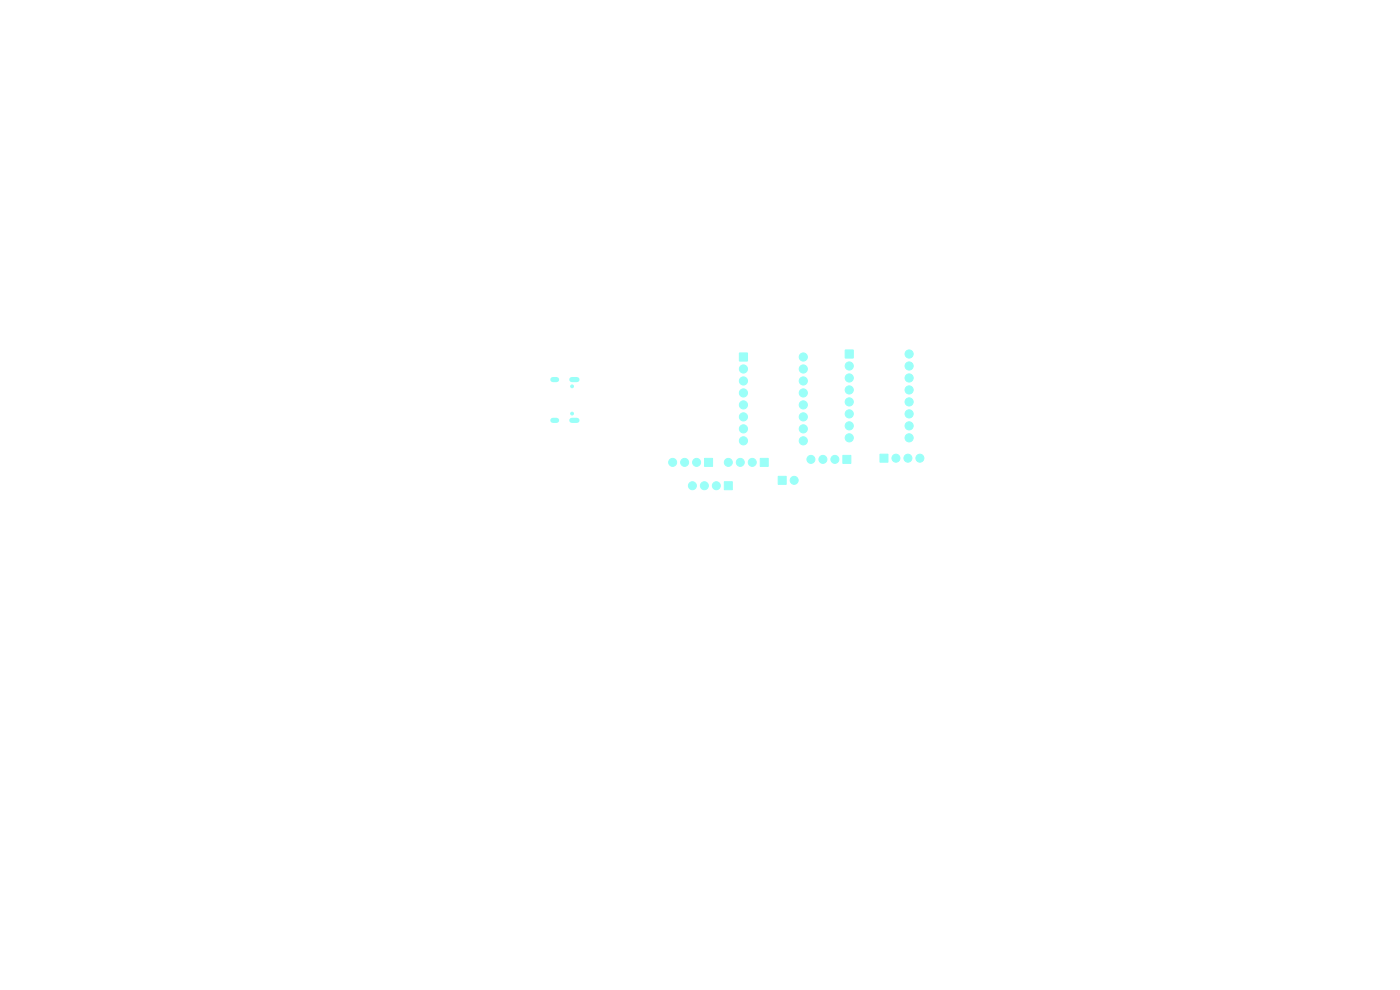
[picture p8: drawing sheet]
<svg xmlns="http://www.w3.org/2000/svg" width="297mm" height="210mm" viewBox="0 0 297 210" stroke-linecap="round" stroke-linejoin="round" font-family="sans-serif">
<g fill="#9afff8" stroke="#9afff8" stroke-width=".21">
<path d="M149.5 97.2h1.7v1.7h-1.7z"/>
<path d="M165.1 101h1.7v1.7h-1.7z"/>
<path d="M161.3 97.2h1.7v1.7h-1.7z"/>
<path d="M153.7 102.2h1.7v1.7h-1.7z"/>
<path d="M186.7 96.3h1.7v1.7h-1.7z"/>
<path d="M178.8 96.6h1.7v1.7h-1.7z"/>
<path d="M179.3 74.3h1.7v1.6h-1.7z"/>
<path d="M156.9 74.9h1.7v1.7h-1.7z"/>
<circle cx="147.8" cy="98.1" r=".85"/>
<circle cx="145.2" cy="98.1" r=".85"/>
<circle cx="142.7" cy="98.1" r=".85"/>
<circle cx="168.5" cy="101.9" r=".85"/>
<circle cx="159.6" cy="98.1" r=".85"/>
<circle cx="157" cy="98.1" r=".85"/>
<circle cx="154.5" cy="98.1" r=".85"/>
<circle cx="152" cy="103" r=".85"/>
<circle cx="149.4" cy="103" r=".85"/>
<circle cx="146.9" cy="103" r=".85"/>
<circle cx="190.1" cy="97.2" r=".85"/>
<circle cx="192.6" cy="97.2" r=".85"/>
<circle cx="195.1" cy="97.2" r=".85"/>
<circle cx="177.1" cy="97.4" r=".85"/>
<circle cx="174.6" cy="97.4" r=".85"/>
<circle cx="172" cy="97.4" r=".85"/>
<circle cx="180.2" cy="77.6" r=".87"/>
<circle cx="180.2" cy="80.2" r=".87"/>
<circle cx="180.2" cy="82.7" r=".87"/>
<circle cx="180.2" cy="85.3" r=".87"/>
<circle cx="180.2" cy="87.8" r=".87"/>
<circle cx="180.2" cy="90.3" r=".87"/>
<circle cx="180.2" cy="92.9" r=".87"/>
<circle cx="192.9" cy="92.9" r=".87"/>
<circle cx="192.9" cy="90.3" r=".87"/>
<circle cx="192.9" cy="87.8" r=".87"/>
<circle cx="192.9" cy="85.3" r=".87"/>
<circle cx="192.9" cy="82.7" r=".87"/>
<circle cx="192.9" cy="80.2" r=".87"/>
<circle cx="192.9" cy="77.6" r=".87"/>
<circle cx="192.9" cy="75.1" r=".87"/>
<circle cx="157.7" cy="78.3" r=".87"/>
<circle cx="157.7" cy="80.8" r=".87"/>
<circle cx="157.7" cy="83.4" r=".87"/>
<circle cx="157.7" cy="85.9" r=".87"/>
<circle cx="157.7" cy="88.4" r=".87"/>
<circle cx="157.7" cy="91" r=".87"/>
<circle cx="157.7" cy="93.5" r=".87"/>
<circle cx="170.4" cy="93.5" r=".87"/>
<circle cx="170.4" cy="91" r=".87"/>
<circle cx="170.4" cy="88.4" r=".87"/>
<circle cx="170.4" cy="85.9" r=".87"/>
<circle cx="170.4" cy="83.4" r=".87"/>
<circle cx="170.4" cy="80.8" r=".87"/>
<circle cx="170.4" cy="78.3" r=".87"/>
<circle cx="170.4" cy="75.7" r=".87"/>
<circle cx="121.4" cy="82" r=".3"/>
<circle cx="121.4" cy="87.7" r=".3"/>
</g>
<path d="M117.3 80.5h.8M117.3 89.2h.8M121.3 80.5h1.1M121.3 89.2h1.1" fill="none" stroke="#9afff8" stroke-width="1.1"/>
</svg>
